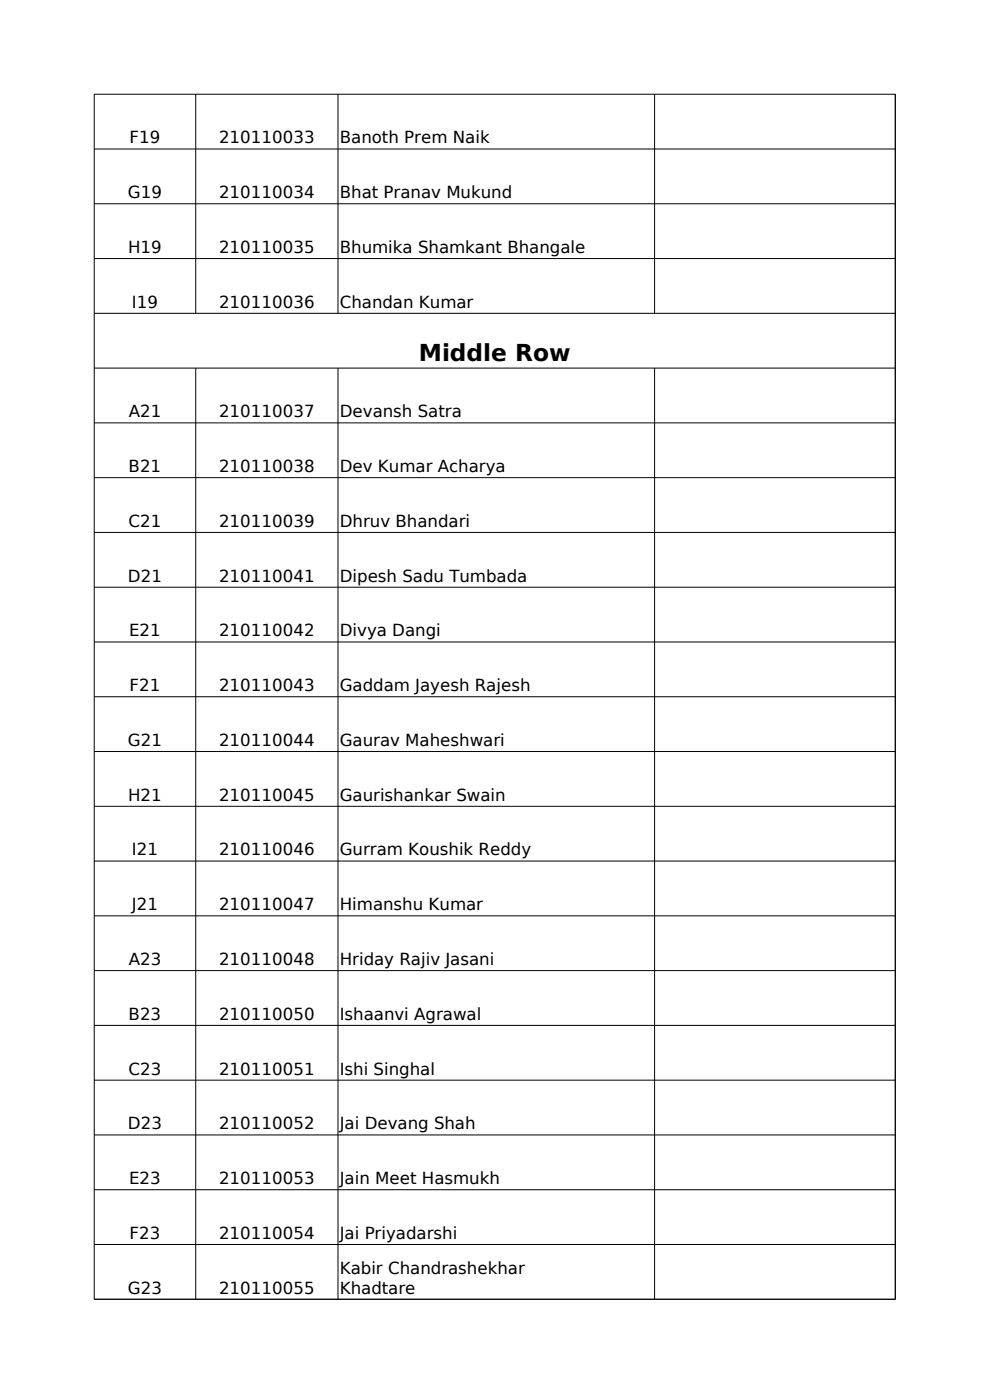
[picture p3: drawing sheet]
<svg xmlns="http://www.w3.org/2000/svg" width="210mm" height="297mm" viewBox="0 0 210 297" stroke-linecap="round" stroke-linejoin="round" font-family="sans-serif">
<defs><g id="words">
<text font-size="4.9" x="88.9" y="76.6">Middle Row</text>
<g font-size="3.5">
<text x="27.5" y="30.4">F19</text>
<text x="46.5" y="30.4">210110033</text>
<text x="72.1" y="30.4">Banoth Prem Naik</text>
<text x="27.1" y="42.1">G19</text>
<text x="46.5" y="42.1">210110034</text>
<text x="72.1" y="42.1">Bhat Pranav Mukund</text>
<text x="27.2" y="53.7">H19</text>
<text x="46.5" y="53.7">210110035</text>
<text x="72.1" y="53.7">Bhumika Shamkant Bhangale</text>
<text x="28" y="65.3">I19</text>
<text x="46.5" y="65.3">210110036</text>
<text x="72.1" y="65.3">Chandan Kumar</text>
<text x="27.3" y="88.5">A21</text>
<text x="46.5" y="88.5">210110037</text>
<text x="72.1" y="88.5">Devansh Satra</text>
<text x="27.3" y="100.2">B21</text>
<text x="46.5" y="100.2">210110038</text>
<text x="72.1" y="100.2">Dev Kumar Acharya</text>
<text x="27.3" y="111.8">C21</text>
<text x="46.5" y="111.8">210110039</text>
<text x="72.1" y="111.8">Dhruv Bhandari</text>
<text x="27.1" y="123.4">D21</text>
<text x="46.5" y="123.4">210110041</text>
<text x="72.1" y="123.4">Dipesh Sadu Tumbada</text>
<text x="27.4" y="135">E21</text>
<text x="46.5" y="135">210110042</text>
<text x="72.1" y="135">Divya Dangi</text>
<text x="27.5" y="146.6">F21</text>
<text x="46.5" y="146.6">210110043</text>
<text x="72.1" y="146.6">Gaddam Jayesh Rajesh</text>
<text x="27.1" y="158.3">G21</text>
<text x="46.5" y="158.3">210110044</text>
<text x="72.1" y="158.3">Gaurav Maheshwari</text>
<text x="27.2" y="169.9">H21</text>
<text x="46.5" y="169.9">210110045</text>
<text x="72.1" y="169.9">Gaurishankar Swain</text>
<text x="28" y="181.5">I21</text>
<text x="46.5" y="181.5">210110046</text>
<text x="72.1" y="181.5">Gurram Koushik Reddy</text>
<text x="28" y="193.1">J21</text>
<text x="46.5" y="193.1">210110047</text>
<text x="72.1" y="193.1">Himanshu Kumar</text>
<text x="27.3" y="204.7">A23</text>
<text x="46.5" y="204.7">210110048</text>
<text x="72.1" y="204.7">Hriday Rajiv Jasani</text>
<text x="27.3" y="216.3">B23</text>
<text x="46.5" y="216.3">210110050</text>
<text x="72.1" y="216.3">Ishaanvi Agrawal</text>
<text x="27.3" y="228">C23</text>
<text x="46.5" y="228">210110051</text>
<text x="72.1" y="228">Ishi Singhal</text>
<text x="27.1" y="239.6">D23</text>
<text x="46.5" y="239.6">210110052</text>
<text x="72.1" y="239.6">Jai Devang Shah</text>
<text x="27.4" y="251.2">E23</text>
<text x="46.5" y="251.2">210110053</text>
<text x="72.1" y="251.2">Jain Meet Hasmukh</text>
<text x="27.5" y="262.8">F23</text>
<text x="46.5" y="262.8">210110054</text>
<text x="72.1" y="262.8">Jai Priyadarshi</text>
<text x="27.1" y="274.4">G23</text>
<text x="46.5" y="274.4">210110055</text>
<text x="72.1" y="270.3">Kabir Chandrashekhar</text>
<text x="72.1" y="274.4">Khadtare</text>
</g>
</g></defs>
<g fill="none" stroke="#000" stroke-width=".21">
<path d="M41.5 20v46.5M71.7 20v46.5M138.9 20v46.5M189.9 20v255.7M189.9 20h-169.9v255.7M20 31.6h169.9M20 43.2h169.9M20 54.9h169.9M20 66.5h169.9M20 78.1h169.9M41.5 78.1v197.6M71.7 78.1v197.6"/>
<path d="M138.9 78.1v197.6M20 89.7h169.9M20 101.3h169.9M20 113h169.9M20 124.6h169.9M20 136.2h169.9M20 147.8h169.9M20 159.4h169.9M20 171.1h169.9M20 182.7h169.9M20 194.3h169.9M20 205.9h169.9"/>
<path d="M20 217.5h169.9M20 229.2h169.9M20 240.8h169.9M20 252.4h169.9M20 264h169.9M20 275.6h169.9"/>
</g>
<use href="#words"/>
</svg>
